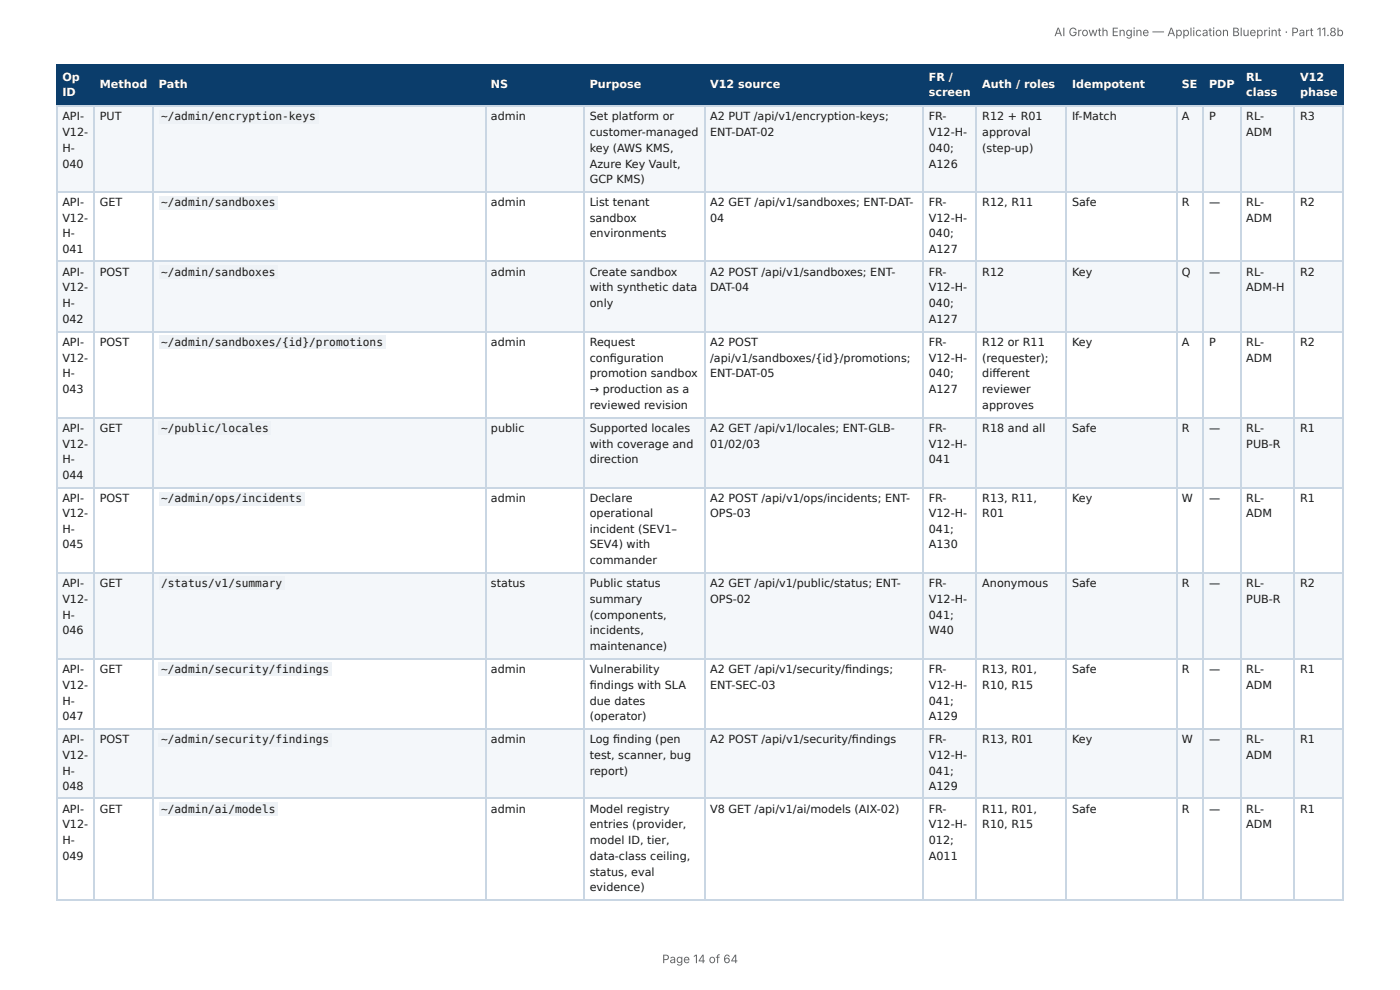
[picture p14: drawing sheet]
<svg xmlns="http://www.w3.org/2000/svg" width="297mm" height="210mm" viewBox="0 0 297 210" stroke-linecap="round" stroke-linejoin="round" font-family="sans-serif">
<defs><g id="words">
<g font-size="2.5" fill="#666">
<text x="223.9" y="7.7">AI Growth Engine — Application Blueprint · Part 11.8b</text>
<text x="140.6" y="204.5">Page 14 of 64</text>
</g>
<g font-size="2.4" fill="#fff">
<text x="13.2" y="17.1">Op</text>
<text x="197.3" y="17.1">FR /</text>
<text x="264.7" y="17.1">RL</text>
<text x="276.1" y="17.1">V12</text>
<text x="13.2" y="20.4">ID</text>
<text x="21.2" y="18.7">Method</text>
<text x="33.8" y="18.7">Path</text>
<text x="104.3" y="18.7">NS</text>
<text x="125.3" y="18.7">Purpose</text>
<text x="150.8" y="18.7">V12 source</text>
<text x="197.3" y="20.4">screen</text>
<text x="208.6" y="18.7">Auth / roles</text>
<text x="227.7" y="18.7">Idempotent</text>
<text x="251" y="18.7">SE</text>
<text x="256.8" y="18.7">PDP</text>
<text x="264.7" y="20.4">class</text>
<text x="276.1" y="20.4">phase</text>
</g>
<g font-size="2.4" fill="#1a1a1a">
<text x="13.2" y="25.6">API-</text>
<text x="13.2" y="28.9">V12-</text>
<text x="21.2" y="25.6">PUT</text>
<text x="34.2" y="25.6">~/admin/encryption-keys</text>
<text x="104.3" y="25.6">admin</text>
<text x="125.3" y="25.6">Set platform or</text>
<text x="125.3" y="28.9">customer-managed</text>
<text x="150.8" y="25.6">A2 PUT /api/v1/encryption-keys;</text>
<text x="150.8" y="28.9">ENT-DAT-02</text>
<text x="197.3" y="25.6">FR-</text>
<text x="197.3" y="28.9">V12-H-</text>
<text x="208.6" y="25.6">R12 + R01</text>
<text x="208.6" y="28.9">approval</text>
<text x="227.7" y="25.6">If-Match</text>
<text x="251" y="25.6">A</text>
<text x="256.8" y="25.6">P</text>
<text x="264.7" y="25.6">RL-</text>
<text x="264.7" y="28.9">ADM</text>
<text x="276.1" y="25.6">R3</text>
<text x="13.2" y="32.2">H-</text>
<text x="13.2" y="35.6">040</text>
<text x="125.3" y="32.2">key (AWS KMS,</text>
<text x="125.3" y="35.6">Azure Key Vault,</text>
<text x="197.3" y="32.2">040;</text>
<text x="197.3" y="35.6">A126</text>
<text x="208.6" y="32.2">(step-up)</text>
<text x="125.3" y="38.9">GCP KMS)</text>
<text x="13.2" y="43.8">API-</text>
<text x="13.2" y="47.2">V12-</text>
<text x="21.2" y="43.8">GET</text>
<text x="34.2" y="43.8">~/admin/sandboxes</text>
<text x="104.3" y="43.8">admin</text>
<text x="125.3" y="43.8">List tenant</text>
<text x="125.3" y="47.2">sandbox</text>
<text x="150.8" y="43.8">A2 GET /api/v1/sandboxes; ENT-DAT-</text>
<text x="150.8" y="47.2">04</text>
<text x="197.3" y="43.8">FR-</text>
<text x="197.3" y="47.2">V12-H-</text>
<text x="208.6" y="43.8">R12, R11</text>
<text x="227.7" y="43.8">Safe</text>
<text x="251" y="43.8">R</text>
<text x="256.8" y="43.8">—</text>
<text x="264.7" y="43.8">RL-</text>
<text x="264.7" y="47.2">ADM</text>
<text x="276.1" y="43.8">R2</text>
<text x="13.2" y="50.3">H-</text>
<text x="13.2" y="53.6">041</text>
<text x="125.3" y="50.3">environments</text>
<text x="197.3" y="50.3">040;</text>
<text x="197.3" y="53.6">A127</text>
<text x="13.2" y="58.5">API-</text>
<text x="21.2" y="58.5">POST</text>
<text x="34.2" y="58.5">~/admin/sandboxes</text>
<text x="104.3" y="58.5">admin</text>
<text x="125.3" y="58.5">Create sandbox</text>
<text x="150.8" y="58.5">A2 POST /api/v1/sandboxes; ENT-</text>
<text x="197.3" y="58.5">FR-</text>
<text x="208.6" y="58.5">R12</text>
<text x="227.7" y="58.5">Key</text>
<text x="251" y="58.5">Q</text>
<text x="256.8" y="58.5">—</text>
<text x="264.7" y="58.5">RL-</text>
<text x="276.1" y="58.5">R2</text>
<text x="13.2" y="61.9">V12-</text>
<text x="13.2" y="65.2">H-</text>
<text x="125.3" y="61.9">with synthetic data</text>
<text x="125.3" y="65.2">only</text>
<text x="150.8" y="61.9">DAT-04</text>
<text x="197.3" y="61.9">V12-H-</text>
<text x="197.3" y="65.2">040;</text>
<text x="264.7" y="61.9">ADM-H</text>
<text x="13.2" y="68.6">042</text>
<text x="197.3" y="68.6">A127</text>
<text x="13.2" y="73.5">API-</text>
<text x="13.2" y="76.8">V12-</text>
<text x="21.2" y="73.5">POST</text>
<text x="34.2" y="73.5">~/admin/sandboxes/{id}/promotions</text>
<text x="104.3" y="73.5">admin</text>
<text x="125.3" y="73.5">Request</text>
<text x="125.3" y="76.8">confi guration</text>
<text x="150.8" y="73.5">A2 POST</text>
<text x="150.8" y="76.8">/api/v1/sandboxes/{id}/promotions;</text>
<text x="197.3" y="73.5">FR-</text>
<text x="197.3" y="76.8">V12-H-</text>
<text x="208.6" y="73.5">R12 or R11</text>
<text x="208.6" y="76.8">(requester);</text>
<text x="227.7" y="73.5">Key</text>
<text x="251" y="73.5">A</text>
<text x="256.8" y="73.5">P</text>
<text x="264.7" y="73.5">RL-</text>
<text x="264.7" y="76.8">ADM</text>
<text x="276.1" y="73.5">R2</text>
<text x="13.2" y="80.1">H-</text>
<text x="13.2" y="83.5">043</text>
<text x="125.3" y="80.1">promotion sandbox</text>
<text x="125.3" y="83.5">→ production as a</text>
<text x="150.8" y="80.1">ENT-DAT-05</text>
<text x="197.3" y="80.1">040;</text>
<text x="197.3" y="83.5">A127</text>
<text x="208.6" y="80.1">diff erent</text>
<text x="208.6" y="83.5">reviewer</text>
<text x="125.3" y="86.8">reviewed revision</text>
<text x="208.6" y="86.8">approves</text>
<text x="13.2" y="91.7">API-</text>
<text x="13.2" y="95.1">V12-</text>
<text x="21.2" y="91.7">GET</text>
<text x="34.2" y="91.7">~/public/locales</text>
<text x="104.3" y="91.7">public</text>
<text x="125.3" y="91.7">Supported locales</text>
<text x="125.3" y="95.1">with coverage and</text>
<text x="150.8" y="91.7">A2 GET /api/v1/locales; ENT-GLB-</text>
<text x="150.8" y="95.1">01/02/03</text>
<text x="197.3" y="91.7">FR-</text>
<text x="197.3" y="95.1">V12-H-</text>
<text x="208.6" y="91.7">R18 and all</text>
<text x="227.7" y="91.7">Safe</text>
<text x="251" y="91.7">R</text>
<text x="256.8" y="91.7">—</text>
<text x="264.7" y="91.7">RL-</text>
<text x="264.7" y="95.1">PUB-R</text>
<text x="276.1" y="91.7">R1</text>
<text x="13.2" y="98.4">H-</text>
<text x="13.2" y="101.7">044</text>
<text x="125.3" y="98.4">direction</text>
<text x="197.3" y="98.4">041</text>
<text x="13.2" y="106.6">API-</text>
<text x="21.2" y="106.6">POST</text>
<text x="34.2" y="106.6">~/admin/ops/incidents</text>
<text x="104.3" y="106.6">admin</text>
<text x="125.3" y="106.6">Declare</text>
<text x="150.8" y="106.6">A2 POST /api/v1/ops/incidents; ENT-</text>
<text x="197.3" y="106.6">FR-</text>
<text x="208.6" y="106.6">R13, R11,</text>
<text x="227.7" y="106.6">Key</text>
<text x="251" y="106.6">W</text>
<text x="256.8" y="106.6">—</text>
<text x="264.7" y="106.6">RL-</text>
<text x="276.1" y="106.6">R1</text>
<text x="13.2" y="109.8">V12-</text>
<text x="13.2" y="113.1">H-</text>
<text x="125.3" y="109.8">operational</text>
<text x="125.3" y="113.1">incident (SEV1–</text>
<text x="150.8" y="109.8">OPS-03</text>
<text x="197.3" y="109.8">V12-H-</text>
<text x="197.3" y="113.1">041;</text>
<text x="208.6" y="109.8">R01</text>
<text x="264.7" y="109.8">ADM</text>
<text x="13.2" y="116.4">045</text>
<text x="125.3" y="116.4">SEV4) with</text>
<text x="125.3" y="119.8">commander</text>
<text x="197.3" y="116.4">A130</text>
<text x="13.2" y="124.7">API-</text>
<text x="21.2" y="124.7">GET</text>
<text x="34.2" y="124.7">/status/v1/summary</text>
<text x="104.3" y="124.7">status</text>
<text x="125.3" y="124.7">Public status</text>
<text x="150.8" y="124.7">A2 GET /api/v1/public/status; ENT-</text>
<text x="197.3" y="124.7">FR-</text>
<text x="208.6" y="124.7">Anonymous</text>
<text x="227.7" y="124.7">Safe</text>
<text x="251" y="124.7">R</text>
<text x="256.8" y="124.7">—</text>
<text x="264.7" y="124.7">RL-</text>
<text x="276.1" y="124.7">R2</text>
<text x="13.2" y="128">V12-</text>
<text x="13.2" y="131.4">H-</text>
<text x="125.3" y="128">summary</text>
<text x="125.3" y="131.4">(components,</text>
<text x="150.8" y="128">OPS-02</text>
<text x="197.3" y="128">V12-H-</text>
<text x="197.3" y="131.4">041;</text>
<text x="264.7" y="128">PUB-R</text>
<text x="13.2" y="134.7">046</text>
<text x="125.3" y="134.7">incidents,</text>
<text x="197.3" y="134.7">W40</text>
<text x="13.2" y="142.9">API-</text>
<text x="21.2" y="142.9">GET</text>
<text x="34.2" y="142.9">~/admin/security/findings</text>
<text x="104.3" y="142.9">admin</text>
<text x="125.3" y="138">maintenance)</text>
<text x="125.3" y="142.9">Vulnerability</text>
<text x="150.8" y="142.9">A2 GET /api/v1/security/fi ndings;</text>
<text x="197.3" y="142.9">FR-</text>
<text x="208.6" y="142.9">R13, R01,</text>
<text x="227.7" y="142.9">Safe</text>
<text x="251" y="142.9">R</text>
<text x="256.8" y="142.9">—</text>
<text x="264.7" y="142.9">RL-</text>
<text x="276.1" y="142.9">R1</text>
<text x="13.2" y="146.3">V12-</text>
<text x="13.2" y="149.6">H-</text>
<text x="125.3" y="146.3">fi ndings with SLA</text>
<text x="125.3" y="149.6">due dates</text>
<text x="150.8" y="146.3">ENT-SEC-03</text>
<text x="197.3" y="146.3">V12-H-</text>
<text x="197.3" y="149.6">041;</text>
<text x="208.6" y="146.3">R10, R15</text>
<text x="264.7" y="146.3">ADM</text>
<text x="13.2" y="153">047</text>
<text x="125.3" y="153">(operator)</text>
<text x="197.3" y="153">A129</text>
<text x="13.2" y="157.9">API-</text>
<text x="13.2" y="161.2">V12-</text>
<text x="21.2" y="157.9">POST</text>
<text x="34.2" y="157.9">~/admin/security/findings</text>
<text x="104.3" y="157.9">admin</text>
<text x="125.3" y="157.9">Log fi nding (pen</text>
<text x="125.3" y="161.2">test, scanner, bug</text>
<text x="150.8" y="157.9">A2 POST /api/v1/security/fi ndings</text>
<text x="197.3" y="157.9">FR-</text>
<text x="197.3" y="161.2">V12-H-</text>
<text x="208.6" y="157.9">R13, R01</text>
<text x="227.7" y="157.9">Key</text>
<text x="251" y="157.9">W</text>
<text x="256.8" y="157.9">—</text>
<text x="264.7" y="157.9">RL-</text>
<text x="264.7" y="161.2">ADM</text>
<text x="276.1" y="157.9">R1</text>
<text x="13.2" y="164.6">H-</text>
<text x="13.2" y="167.7">048</text>
<text x="125.3" y="164.6">report)</text>
<text x="197.3" y="164.6">041;</text>
<text x="197.3" y="167.7">A129</text>
<text x="13.2" y="172.6">API-</text>
<text x="21.2" y="172.6">GET</text>
<text x="34.2" y="172.6">~/admin/ai/models</text>
<text x="104.3" y="172.6">admin</text>
<text x="125.3" y="172.6">Model registry</text>
<text x="150.8" y="172.6">V8 GET /api/v1/ai/models (AIX-02)</text>
<text x="197.3" y="172.6">FR-</text>
<text x="208.6" y="172.6">R11, R01,</text>
<text x="227.7" y="172.6">Safe</text>
<text x="251" y="172.6">R</text>
<text x="256.8" y="172.6">—</text>
<text x="264.7" y="172.6">RL-</text>
<text x="276.1" y="172.6">R1</text>
<text x="13.2" y="175.9">V12-</text>
<text x="13.2" y="179.3">H-</text>
<text x="125.3" y="175.9">entries (provider,</text>
<text x="125.3" y="179.3">model ID, tier,</text>
<text x="197.3" y="175.9">V12-H-</text>
<text x="197.3" y="179.3">012;</text>
<text x="208.6" y="175.9">R10, R15</text>
<text x="264.7" y="175.9">ADM</text>
<text x="13.2" y="182.6">049</text>
<text x="125.3" y="182.6">data-class ceiling,</text>
<text x="125.3" y="185.9">status, eval</text>
<text x="197.3" y="182.6">A011</text>
<text x="125.3" y="189.3">evidence)</text>
</g>
</g></defs>
<g fill="#0b3d6b">
<path d="M12.1 14h7.8v8.4h-7.8z"/>
<path d="M19.9 14h12.7v8.4h-12.7z"/>
<path d="M32.6 14h70.4v8.4h-70.4z"/>
<path d="M103 14h20.9v8.4h-20.9z"/>
<path d="M123.9 14h25.7v8.4h-25.7z"/>
<path d="M149.6 14h46.5v8.4h-46.5z"/>
<path d="M196.1 14h11.4v8.4h-11.4z"/>
<path d="M207.5 14h18.9v8.4h-18.9z"/>
<path d="M226.4 14h23.4v8.4h-23.4z"/>
<path d="M249.8 14h5.8v8.4h-5.8z"/>
<path d="M255.6 14h7.8v8.4h-7.8z"/>
<path d="M263.4 14h11.6v8.4h-11.6z"/>
<path d="M275 14h10.4v8.4h-10.4z"/>
</g>
<g fill="#f4f7fa">
<path d="M12.1 22.4h7.8v18.3h-7.8z"/>
<path d="M19.9 22.4h12.7v18.3h-12.7z"/>
<path d="M32.6 22.4h70.4v18.3h-70.4z"/>
<path d="M103 22.4h20.9v18.3h-20.9z"/>
<path d="M123.9 22.4h25.7v18.3h-25.7z"/>
<path d="M149.6 22.4h46.5v18.3h-46.5z"/>
<path d="M196.1 22.4h11.4v18.3h-11.4z"/>
<path d="M207.5 22.4h18.9v18.3h-18.9z"/>
<path d="M226.4 22.4h23.4v18.3h-23.4z"/>
<path d="M249.8 22.4h5.8v18.3h-5.8z"/>
<path d="M255.6 22.4h7.8v18.3h-7.8z"/>
<path d="M263.4 22.4h11.6v18.3h-11.6z"/>
<path d="M275 22.4h10.4v18.3h-10.4z"/>
<path d="M12.1 55.6h7.8v15h-7.8z"/>
<path d="M19.9 55.6h12.7v15h-12.7z"/>
<path d="M32.6 55.6h70.4v15h-70.4z"/>
<path d="M103 55.6h20.9v15h-20.9z"/>
<path d="M123.9 55.6h25.7v15h-25.7z"/>
<path d="M149.6 55.6h46.5v15h-46.5z"/>
<path d="M196.1 55.6h11.4v15h-11.4z"/>
<path d="M207.5 55.6h18.9v15h-18.9z"/>
<path d="M226.4 55.6h23.4v15h-23.4z"/>
<path d="M249.8 55.6h5.8v15h-5.8z"/>
<path d="M255.6 55.6h7.8v15h-7.8z"/>
<path d="M263.4 55.6h11.6v15h-11.6z"/>
<path d="M275 55.6h10.4v15h-10.4z"/>
<path d="M12.1 88.6h7.8v14.9h-7.8z"/>
<path d="M19.9 88.6h12.7v14.9h-12.7z"/>
<path d="M32.6 88.6h70.4v14.9h-70.4z"/>
<path d="M103 88.6h20.9v14.9h-20.9z"/>
<path d="M123.9 88.6h25.7v14.9h-25.7z"/>
<path d="M149.6 88.6h46.5v14.9h-46.5z"/>
<path d="M196.1 88.6h11.4v14.9h-11.4z"/>
<path d="M207.5 88.6h18.9v14.9h-18.9z"/>
<path d="M226.4 88.6h23.4v14.9h-23.4z"/>
<path d="M249.8 88.6h5.8v14.9h-5.8z"/>
<path d="M255.6 88.6h7.8v14.9h-7.8z"/>
<path d="M263.4 88.6h11.6v14.9h-11.6z"/>
<path d="M275 88.6h10.4v14.9h-10.4z"/>
<path d="M12.1 121.8h7.8v18h-7.8z"/>
<path d="M19.9 121.8h12.7v18h-12.7z"/>
<path d="M32.6 121.8h70.4v18h-70.4z"/>
<path d="M103 121.8h20.9v18h-20.9z"/>
<path d="M123.9 121.8h25.7v18h-25.7z"/>
<path d="M149.6 121.8h46.5v18h-46.5z"/>
<path d="M196.1 121.8h11.4v18h-11.4z"/>
<path d="M207.5 121.8h18.9v18h-18.9z"/>
<path d="M226.4 121.8h23.4v18h-23.4z"/>
<path d="M249.8 121.8h5.8v18h-5.8z"/>
<path d="M255.6 121.8h7.8v18h-7.8z"/>
<path d="M263.4 121.8h11.6v18h-11.6z"/>
<path d="M275 121.8h10.4v18h-10.4z"/>
<path d="M12.1 154.8h7.8v14.9h-7.8z"/>
<path d="M19.9 154.8h12.7v14.9h-12.7z"/>
<path d="M32.6 154.8h70.4v14.9h-70.4z"/>
<path d="M103 154.8h20.9v14.9h-20.9z"/>
<path d="M123.9 154.8h25.7v14.9h-25.7z"/>
<path d="M149.6 154.8h46.5v14.9h-46.5z"/>
<path d="M196.1 154.8h11.4v14.9h-11.4z"/>
<path d="M207.5 154.8h18.9v14.9h-18.9z"/>
<path d="M226.4 154.8h23.4v14.9h-23.4z"/>
<path d="M249.8 154.8h5.8v14.9h-5.8z"/>
<path d="M255.6 154.8h7.8v14.9h-7.8z"/>
<path d="M263.4 154.8h11.6v14.9h-11.6z"/>
<path d="M275 154.8h10.4v14.9h-10.4z"/>
</g>
<g fill="none" stroke="#0b3d6b" stroke-width=".22">
<path d="M11.9 13.9h273.5M12 13.8v8.9M20 13.8v8.9M32.5 13.8v8.9M103.1 13.8v8.9M124.1 13.8v8.9M149.7 13.8v8.9M196 13.8v8.9M207.4 13.8v8.9M226.5 13.8v8.9M249.9 13.8v8.9M255.5 13.8v8.9"/>
<path d="M263.5 13.8v8.9M274.8 13.8v8.9M11.9 22.6h273.5"/>
</g>
<path d="M285.3 13.8v8.9" fill="none" stroke="#0b3d6b" stroke-width=".21"/>
<g fill="none" stroke="#c9d6e3" stroke-width=".22">
<path d="M11.9 22.6h273.5M12 22.7v168.6M20 22.7v168.6M32.5 22.7v168.6M103.1 22.7v168.6M124.1 22.7v168.6M149.7 22.7v168.6M196 22.7v168.6M207.4 22.7v168.6M226.5 22.7v168.6M249.9 22.7v168.6M255.5 22.7v168.6"/>
<path d="M263.5 22.7v168.6M274.8 22.7v168.6M11.9 40.8h273.5M11.9 55.5h273.5M11.9 70.4h273.5M11.9 88.7h273.5M11.9 103.6h273.5M11.9 121.7h273.5M11.9 139.9h273.5M11.9 154.9h273.5M11.9 169.6h273.5M11.9 191.2h273.5"/>
</g>
<path d="M285.3 22.7v168.6" fill="none" stroke="#c9d6e3" stroke-width=".21"/>
<g fill="#eef2f6">
<path d="M33.7 23.3h33.9v2.9h-33.9z"/>
<path d="M33.7 41.6h25.2v2.9h-25.2z"/>
<path d="M33.7 56.3h25.2v2.9h-25.2z"/>
<path d="M33.7 71.2h48.1v2.9h-48.1z"/>
<path d="M33.7 89.5h23.9v2.9h-23.9z"/>
<path d="M33.7 104.4h31v2.9h-31z"/>
<path d="M33.7 122.5h26.8v2.8h-26.8z"/>
<path d="M33.7 140.7h36.8v2.9h-36.8z"/>
<path d="M33.7 155.6h36.8v2.9h-36.8z"/>
<path d="M33.7 170.3h25.2v2.9h-25.2z"/>
</g>
<use href="#words"/>
</svg>
